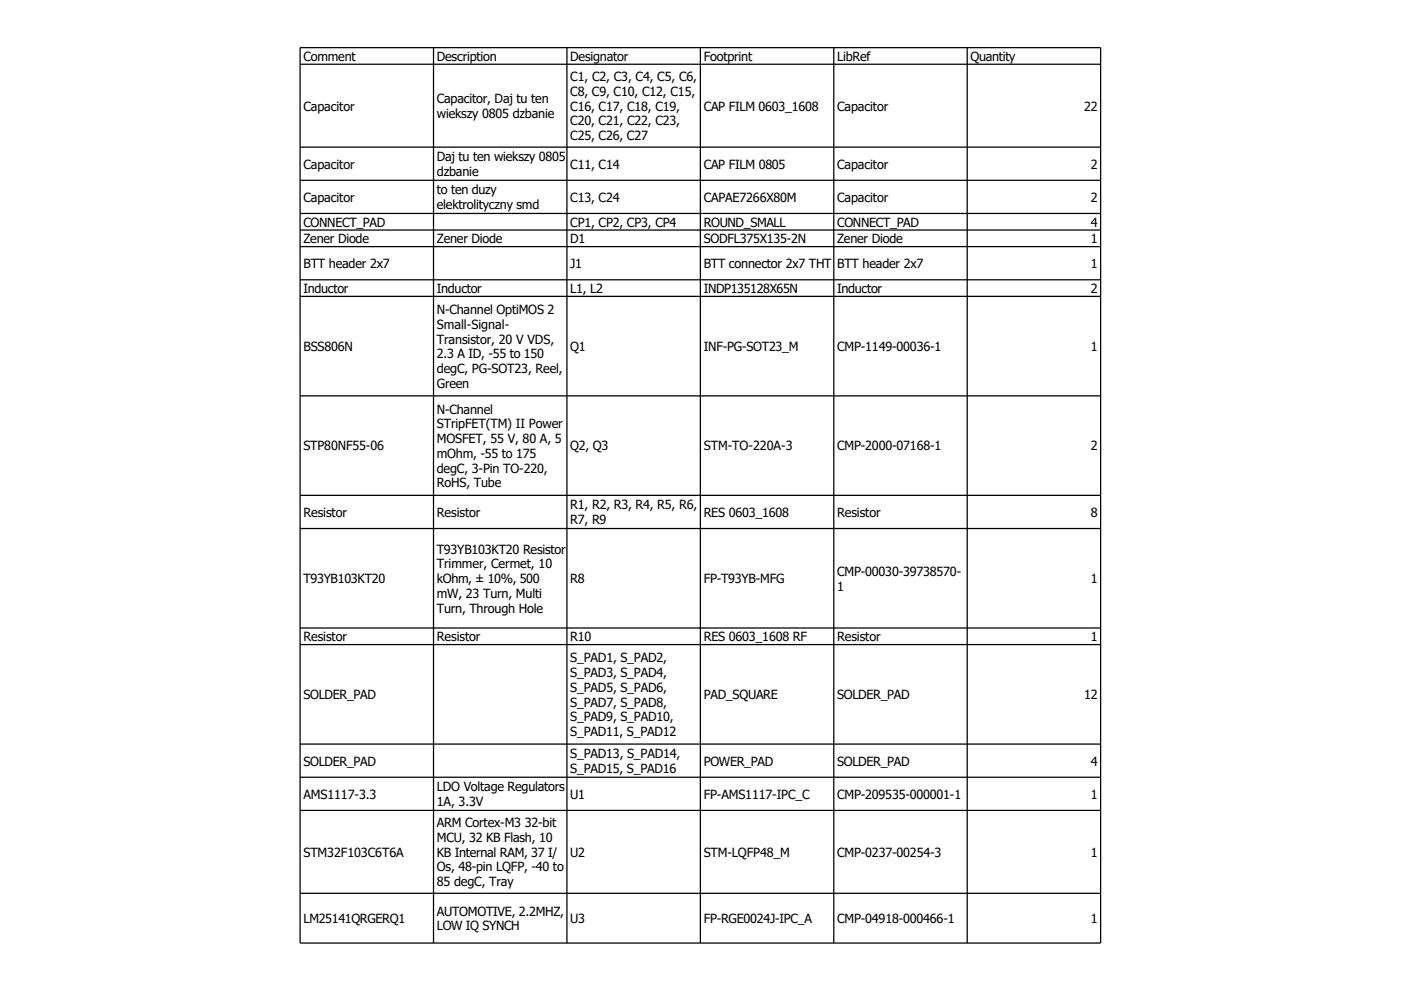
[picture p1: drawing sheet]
<svg xmlns="http://www.w3.org/2000/svg" width="297mm" height="210mm" viewBox="0 0 297 210" stroke-linecap="round" stroke-linejoin="round" font-family="sans-serif">
<defs><g id="words">
<g font-size="2.7">
<text x="64.3" y="12.9">Comment</text>
<text x="92.6" y="12.9">Description</text>
<text x="120.9" y="12.9">Designator</text>
<text x="120.9" y="17.2">C1, C2, C3, C4, C5, C6,</text>
<text x="149.1" y="12.9">Footprint</text>
<text x="177.4" y="12.9">LibRef</text>
<text x="205.7" y="12.9">Quantity</text>
<text x="64.3" y="23.4">Capacitor</text>
<text x="92.6" y="21.9">Capacitor, Daj tu ten</text>
<text x="120.9" y="20.3">C8, C9, C10, C12, C15,</text>
<text x="120.9" y="23.4">C16, C17, C18, C19,</text>
<text x="149.1" y="23.4">CAP FILM 0603_1608</text>
<text x="177.4" y="23.4">Capacitor</text>
<text x="229.8" y="23.4">22</text>
<text x="92.6" y="25">wiekszy 0805 dzbanie</text>
<text x="120.9" y="26.6">C20, C21, C22, C23,</text>
<text x="120.9" y="29.7">C25, C26, C27</text>
<text x="64.3" y="35.7">Capacitor</text>
<text x="92.6" y="34.2">Daj tu ten wiekszy 0805</text>
<text x="120.9" y="35.7">C11, C14</text>
<text x="149.1" y="35.7">CAP FILM 0805</text>
<text x="177.4" y="35.7">Capacitor</text>
<text x="231.2" y="35.7">2</text>
<text x="92.6" y="37.3">dzbanie</text>
<text x="92.6" y="41.2">to ten duzy</text>
<text x="64.3" y="42.8">Capacitor</text>
<text x="92.6" y="44.3">elektrolityczny smd</text>
<text x="120.9" y="42.8">C13, C24</text>
<text x="149.1" y="42.8">CAPAE7266X80M</text>
<text x="177.4" y="42.8">Capacitor</text>
<text x="231.2" y="42.8">2</text>
<text x="64.3" y="48">CONNECT_PAD</text>
<text x="64.3" y="51.6">Zener Diode</text>
<text x="92.6" y="51.6">Zener Diode</text>
<text x="120.9" y="48">CP1, CP2, CP3, CP4</text>
<text x="120.9" y="51.6">D1</text>
<text x="149.1" y="48">ROUND_SMALL</text>
<text x="149.1" y="51.6">SODFL375X135-2N</text>
<text x="177.4" y="48">CONNECT_PAD</text>
<text x="177.4" y="51.6">Zener Diode</text>
<text x="231.2" y="48">4</text>
<text x="231.2" y="51.6">1</text>
<text x="64.3" y="56.8">BTT header 2x7</text>
<text x="120.9" y="56.8">J1</text>
<text x="149.1" y="56.8">BTT connector 2x7 THT</text>
<text x="177.4" y="56.8">BTT header 2x7</text>
<text x="231.2" y="56.8">1</text>
<text x="64.3" y="62.1">Inductor</text>
<text x="92.6" y="62.1">Inductor</text>
<text x="120.9" y="62.1">L1, L2</text>
<text x="149.1" y="62.1">INDP135128X65N</text>
<text x="177.4" y="62.1">Inductor</text>
<text x="231.2" y="62.1">2</text>
<text x="92.6" y="66.6">N-Channel OptiMOS 2</text>
<text x="92.6" y="69.7">Small-Signal-</text>
<text x="64.3" y="74.4">BSS806N</text>
<text x="92.6" y="72.8">Transistor, 20 V VDS,</text>
<text x="92.6" y="76">2.3 A ID, -55 to 150</text>
<text x="120.9" y="74.4">Q1</text>
<text x="149.1" y="74.4">INF-PG-SOT23_M</text>
<text x="177.4" y="74.4">CMP-1149-00036-1</text>
<text x="231.2" y="74.4">1</text>
<text x="92.6" y="79.1">degC, PG-SOT23, Reel,</text>
<text x="92.6" y="82.2">Green</text>
<text x="92.6" y="87.7">N-Channel</text>
<text x="64.3" y="95.5">STP80NF55-06</text>
<text x="92.6" y="90.8">STripFET(TM) II Power</text>
<text x="92.6" y="93.9">MOSFET, 55 V, 80 A, 5</text>
<text x="120.9" y="95.5">Q2, Q3</text>
<text x="149.1" y="95.5">STM-TO-220A-3</text>
<text x="177.4" y="95.5">CMP-2000-07168-1</text>
<text x="231.2" y="95.5">2</text>
<text x="92.6" y="97">mOhm, -55 to 175</text>
<text x="92.6" y="100.2">degC, 3-Pin TO-220,</text>
<text x="92.6" y="103.3">RoHS, Tube</text>
<text x="120.9" y="108">R1, R2, R3, R4, R5, R6,</text>
<text x="64.3" y="109.5">Resistor</text>
<text x="92.6" y="109.5">Resistor</text>
<text x="120.9" y="111.1">R7, R9</text>
<text x="149.1" y="109.5">RES 0603_1608</text>
<text x="177.4" y="109.5">Resistor</text>
<text x="231.2" y="109.5">8</text>
<text x="92.6" y="117.4">T93YB103KT20 Resistor</text>
<text x="64.3" y="123.6">T93YB103KT20</text>
<text x="92.6" y="120.5">Trimmer, Cermet, 10</text>
<text x="92.6" y="123.6">kOhm, ± 10%, 500</text>
<text x="120.9" y="123.6">R8</text>
<text x="149.1" y="123.6">FP-T93YB-MFG</text>
<text x="177.4" y="122">CMP-00030-39738570-</text>
<text x="177.4" y="125.2">1</text>
<text x="231.2" y="123.6">1</text>
<text x="92.6" y="126.7">mW, 23 Turn, Multi</text>
<text x="92.6" y="129.9">Turn, Through Hole</text>
<text x="64.3" y="135.9">Resistor</text>
<text x="92.6" y="135.9">Resistor</text>
<text x="120.9" y="135.9">R10</text>
<text x="149.1" y="135.9">RES 0603_1608 RF</text>
<text x="177.4" y="135.9">Resistor</text>
<text x="231.2" y="135.9">1</text>
<text x="120.9" y="140.4">S_PAD1, S_PAD2,</text>
<text x="120.9" y="143.5">S_PAD3, S_PAD4,</text>
<text x="64.3" y="148.2">SOLDER_PAD</text>
<text x="120.9" y="146.6">S_PAD5, S_PAD6,</text>
<text x="120.9" y="149.8">S_PAD7, S_PAD8,</text>
<text x="149.1" y="148.2">PAD_SQUARE</text>
<text x="177.4" y="148.2">SOLDER_PAD</text>
<text x="229.8" y="148.2">12</text>
<text x="120.9" y="152.9">S_PAD9, S_PAD10,</text>
<text x="120.9" y="156">S_PAD11, S_PAD12</text>
<text x="120.9" y="160.7">S_PAD13, S_PAD14,</text>
<text x="64.3" y="162.3">SOLDER_PAD</text>
<text x="92.6" y="167.7">LDO Voltage Regulators</text>
<text x="120.9" y="163.8">S_PAD15, S_PAD16</text>
<text x="149.1" y="162.3">POWER_PAD</text>
<text x="177.4" y="162.3">SOLDER_PAD</text>
<text x="231.2" y="162.3">4</text>
<text x="64.3" y="169.3">AMS1117-3.3</text>
<text x="92.6" y="170.9">1A, 3.3V</text>
<text x="120.9" y="169.3">U1</text>
<text x="149.1" y="169.3">FP-AMS1117-IPC_C</text>
<text x="177.4" y="169.3">CMP-209535-000001-1</text>
<text x="231.2" y="169.3">1</text>
<text x="92.6" y="175.3">ARM Cortex-M3 32-bit</text>
<text x="92.6" y="178.5">MCU, 32 KB Flash, 10</text>
<text x="64.3" y="181.6">STM32F103C6T6A</text>
<text x="92.6" y="181.6">KB Internal RAM, 37 I/</text>
<text x="92.6" y="184.7">Os, 48-pin LQFP, -40 to</text>
<text x="120.9" y="181.6">U2</text>
<text x="149.1" y="181.6">STM-LQFP48_M</text>
<text x="177.4" y="181.6">CMP-0237-00254-3</text>
<text x="231.2" y="181.6">1</text>
<text x="92.6" y="187.8">85 degC, Tray</text>
<text x="64.3" y="195.7">LM25141QRGERQ1</text>
<text x="92.6" y="194.1">AUTOMOTIVE, 2.2MHZ,</text>
<text x="92.6" y="197.2">LOW IQ SYNCH</text>
<text x="120.9" y="195.7">U3</text>
<text x="149.1" y="195.7">FP-RGE0024J-IPC_A</text>
<text x="177.4" y="195.7">CMP-04918-000466-1</text>
<text x="231.2" y="195.7">1</text>
</g>
</g></defs>
<g fill="none" stroke="#000" stroke-width=".27">
<path d="M63.6 10.1h169.7v189.8h-169.7zM63.6 13.6h169.7M91.9 10.1v189.8M120.2 10.1v189.8M148.4 10.1v189.8M176.7 10.1v189.8M205 10.1v189.8M63.6 31.2h169.7M63.6 38.2h169.7M63.6 45.2h169.7M63.6 48.8h169.7M63.6 52.3h169.7"/>
<path d="M63.6 59.3h169.7M63.6 62.8h169.7M63.6 83.9h169.7M63.6 105h169.7M63.6 112h169.7M63.6 133.1h169.7M63.6 136.6h169.7M63.6 157.7h169.7M63.6 164.7h169.7M63.6 171.8h169.7M63.6 189.4h169.7"/>
</g>
<use href="#words"/>
</svg>
